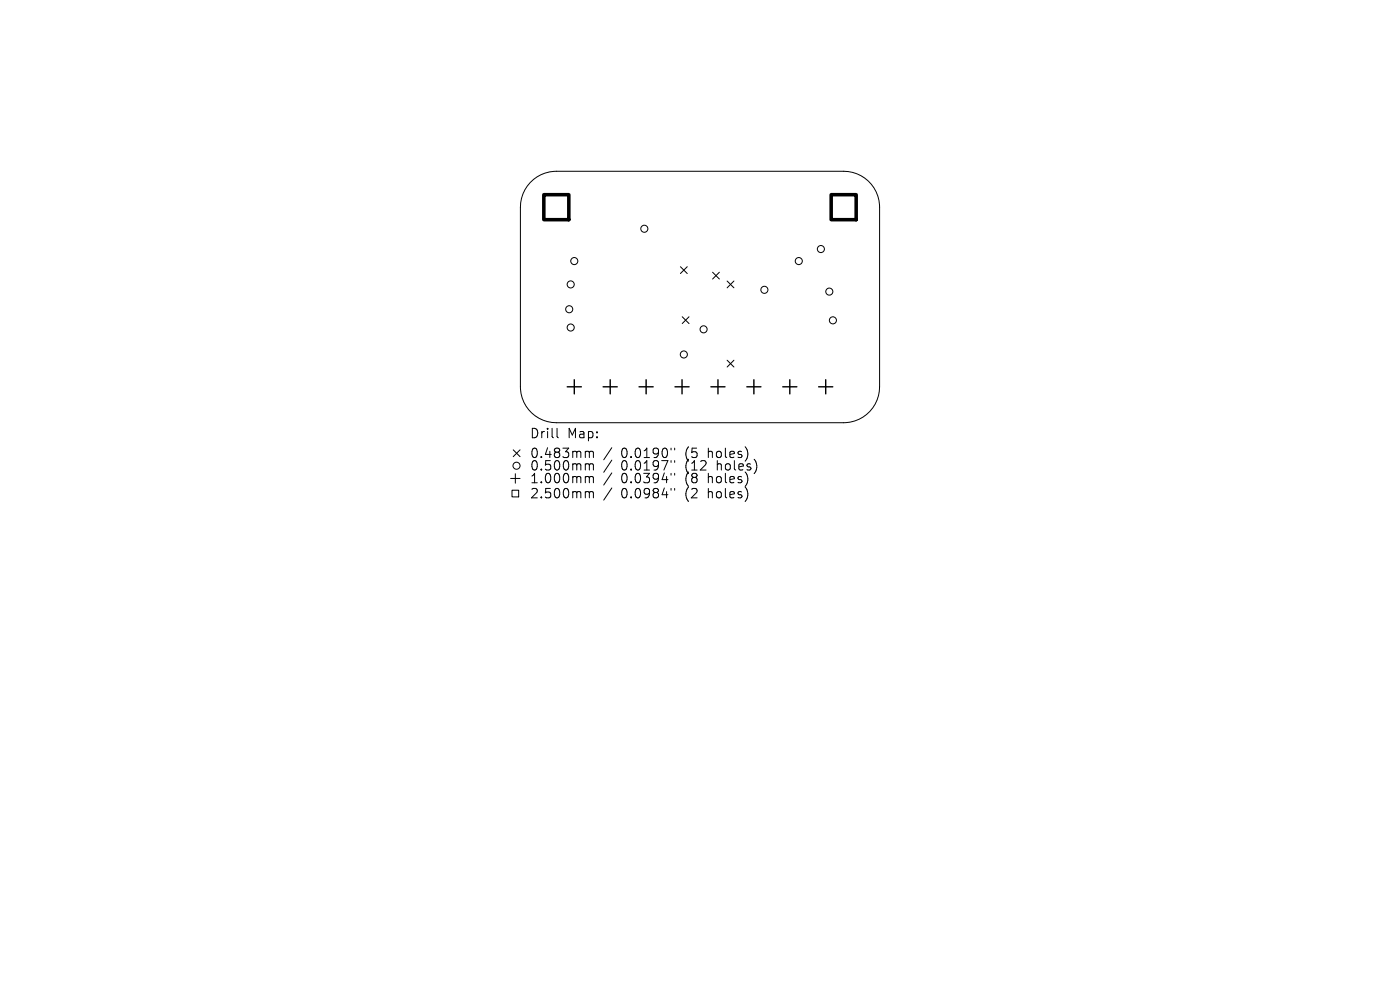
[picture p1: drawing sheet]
<svg xmlns="http://www.w3.org/2000/svg" width="297mm" height="210mm" viewBox="0 0 297 210" stroke-linecap="round" stroke-linejoin="round" font-family="sans-serif">
<defs><g id="words">
<g font-size="2.8">
<text x="112.3" y="93.2">Drill</text>
<text x="120.3" y="93.2">Map:</text>
<text x="112.3" y="97.4">0.483mm</text>
<text x="112.3" y="100.1">0.500mm</text>
<text x="131.8" y="97.4">0.0190&quot;</text>
<text x="131.8" y="100.1">0.0197&quot;</text>
<text x="145.5" y="97.4">(5</text>
<text x="145.5" y="100.1">(12</text>
<text x="150.5" y="97.4">holes)</text>
<text x="152.4" y="100.1">holes)</text>
<text x="112.3" y="102.8">1.000mm</text>
<text x="112.3" y="106">2.500mm</text>
<text x="131.8" y="102.8">0.0394&quot;</text>
<text x="131.8" y="106">0.0984&quot;</text>
<text x="145.5" y="102.8">(8</text>
<text x="145.5" y="106">(2</text>
<text x="150.5" y="102.8">holes)</text>
<text x="150.5" y="106">holes)</text>
</g>
</g></defs>
<g fill="none" stroke="#000" stroke-width=".21">
<path d="M112.5 38.7a7.6 7.6 0 0 1 5.5-2.4h61a7.6 7.6 0 0 1 7.6 7.7v38.1a7.6 7.6 0 0 1-7.6 7.6h-61a7.6 7.6 0 0 1-7.6-7.6v-38.1a7.6 7.6 0 0 1 2.1-5.3zM144.3 56.6l1.5 1.4M145.8 56.6l-1.5 1.4M151.2 57.7l1.4 1.5M152.6 57.7l-1.4 1.5M154.3 59.6l1.4 1.5M155.7 59.6l-1.4 1.5M144.7 67.2l1.5 1.4M146.2 67.2l-1.5 1.4M154.3 76.4l1.4 1.5M155.7 76.4l-1.4 1.5M108.9 95.4l1.4 1.5"/>
<path d="M110.3 95.4l-1.4 1.5M118.2 90.9v1.7l.3 .3M124.5 95.7l.4 .1 .1 .2M124.5 98.4h.2l.3 .3M125 96l.3-.3 .5 .1 .1 1.3M125 96v1.1M125 98.7v1M125 98.7l.3-.3 .5 .1 .1 1.2M129.8 95l-1.7 2.5M129.8 97.6l-1.7 2.6M142.4 95.1v.3M142.4 97.7v.4"/>
<path d="M143.1 95.1v.3M143.1 97.7v.4M108.3 101.5h2M108.6 104h1.4v1.4h-1.4zM109.3 100.5v2M124.5 101.1h.2l.3 .3M124.5 104.3h.2l.3 .3M125 101.4v1M125 104.6v1M125 101.4l.3-.3 .5 .1 .1 1.2M125 104.6l.3-.3 .5 .1 .1 1.2M129.8 100.3l-1.7 2.6"/>
<path d="M129.8 103.5l-1.7 2.6M142.4 100.4v.4M142.4 103.6v.4M143.1 100.4v.4M143.1 103.6v.4"/>
<circle cx="121.8" cy="55.4" r=".75"/>
<circle cx="136.7" cy="48.5" r=".75"/>
<circle cx="169.5" cy="55.4" r=".75"/>
<circle cx="174.1" cy="52.8" r=".75"/>
<circle cx="120.8" cy="65.6" r=".75"/>
<circle cx="121.1" cy="60.3" r=".75"/>
<circle cx="121.1" cy="69.5" r=".75"/>
<circle cx="145.1" cy="75.2" r=".75"/>
<circle cx="149.3" cy="69.9" r=".75"/>
<circle cx="162.2" cy="61.5" r=".75"/>
<circle cx="175.9" cy="61.9" r=".75"/>
<circle cx="176.7" cy="68" r=".75"/>
<circle cx="109.6" cy="98.8" r=".75"/>
</g>
<g fill="none" stroke="#000" stroke-width=".3">
<path d="M120.3 82.1h3M121.8 80.6v3M128 82.1h3M129.5 80.6v3M135.6 82.1h3M137.1 80.6v3M143.2 82.1h3M144.7 80.6v3M150.8 82.1h3M152.3 80.6v3M158.4 82.1h3M159.9 80.6v3"/>
<path d="M166.1 82.1h3M167.6 80.6v3M173.7 82.1h3M175.2 80.6v3"/>
</g>
<path d="M115.4 41.3h5.3v5.3h-5.3zM176.3 41.3h5.3v5.3h-5.3z" fill="none" stroke="#000" stroke-width=".75"/>
<use href="#words"/>
</svg>
